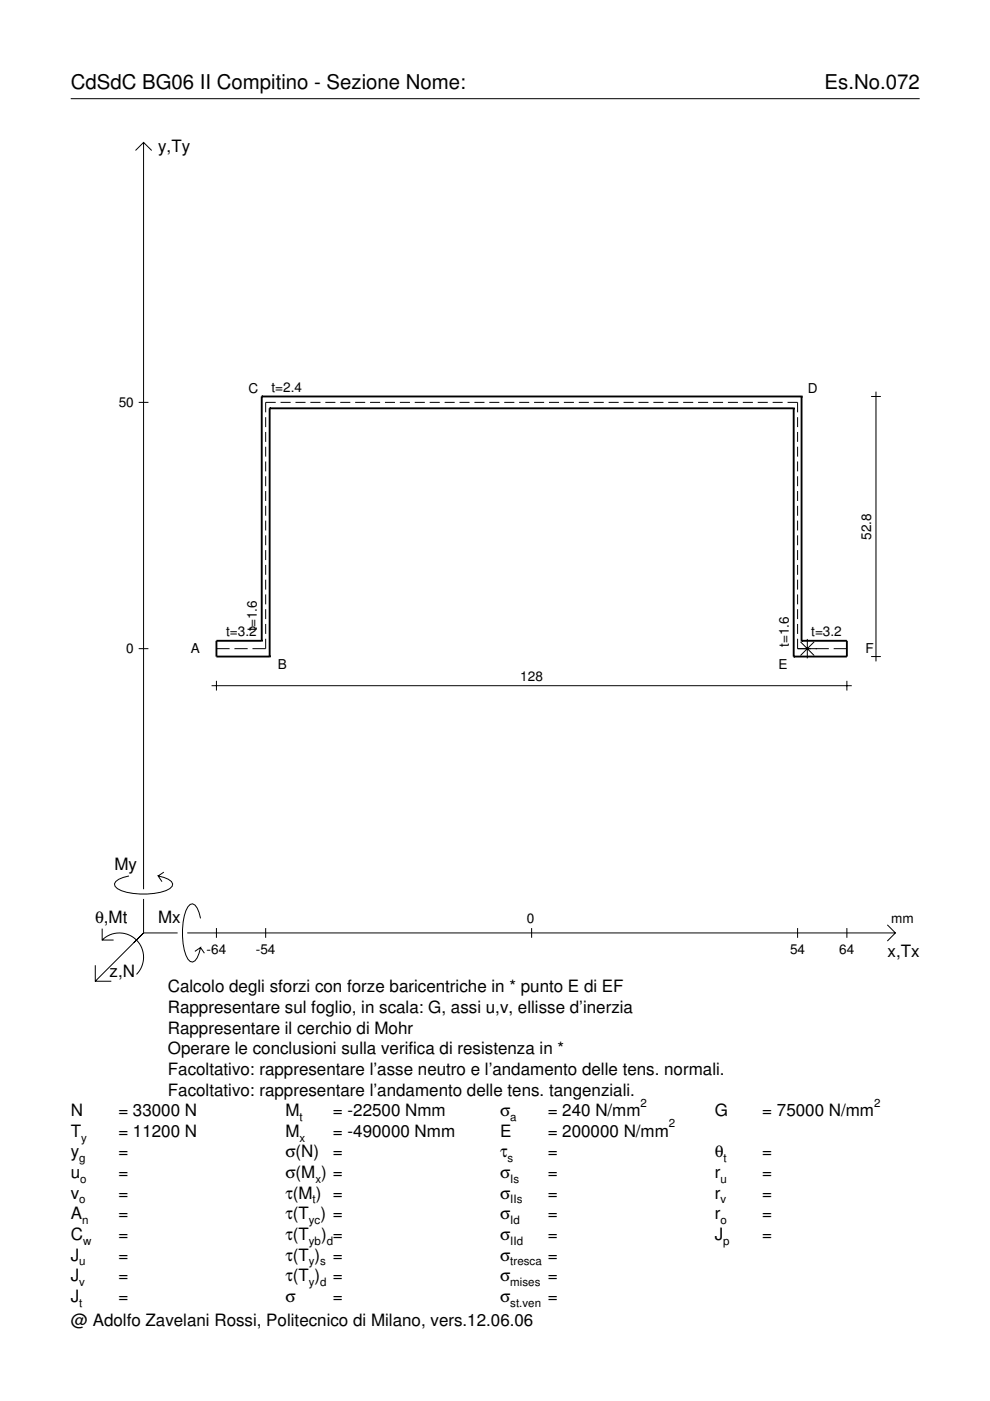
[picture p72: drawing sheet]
<svg xmlns="http://www.w3.org/2000/svg" width="210mm" height="297mm" viewBox="0 0 210 297" stroke-linecap="round" stroke-linejoin="round" font-family="sans-serif">
<defs><g id="words">
<g font-size="4.3">
<text x="15" y="18.9">CdSdC BG06 II Compitino - Sezione Nome:</text>
<text x="174.8" y="18.9">Es.No.072</text>
</g>
<g font-size="3.6">
<text x="33.5" y="32.3">y,Ty</text>
<text x="24.3" y="184.4">My</text>
<text x="20.1" y="195.7">θ,Mt</text>
<text x="33.5" y="195.7">Mx</text>
<text x="188.2" y="203">x,Tx</text>
<text x="23.2" y="207.1">z,N</text>
<text x="35.6" y="210.4">Calcolo degli sforzi con forze baricentriche in * punto E di EF</text>
<text x="35.6" y="214.8">Rappresentare sul foglio, in scala: G, assi u,v, ellisse d’inerzia</text>
<text x="35.6" y="219.2">Rappresentare il cerchio di Mohr</text>
<text x="35.6" y="223.5">Operare le conclusioni sulla verifica di resistenza in *</text>
<text x="35.6" y="227.9">Facoltativo: rappresentare l’asse neutro e l’andamento delle tens. normali.</text>
<text x="35.6" y="232.3">Facoltativo: rappresentare l’andamento delle tens. tangenziali.</text>
<text x="15" y="236.7">N</text>
<text x="25.1" y="236.7">= 33000 N</text>
<text x="60.5" y="236.7">M</text>
<text x="70.6" y="236.7">= -22500 Nmm</text>
<text x="106" y="236.7">σ</text>
<text x="116.1" y="236.7">= 240 N/mm</text>
<text x="151.5" y="236.7">G</text>
<text x="161.6" y="236.7">= 75000 N/mm</text>
<text x="15" y="245.4">y</text>
<text x="15" y="241">T</text>
<text x="25.1" y="241">= 11200 N</text>
<text x="25.1" y="245.4">=</text>
<text x="60.5" y="241">M</text>
<text x="60.5" y="245.4">σ(N)</text>
<text x="70.6" y="241">= -490000 Nmm</text>
<text x="70.6" y="245.4">=</text>
<text x="106" y="241">E</text>
<text x="106" y="245.4">τ</text>
<text x="116.1" y="245.4">=</text>
<text x="116.1" y="241">= 200000 N/mm</text>
<text x="151.5" y="245.4">θ</text>
<text x="161.6" y="245.4">=</text>
<text x="15" y="249.8">u</text>
<text x="25.1" y="249.8">=</text>
<text x="60.5" y="249.8">σ(M ) =</text>
<text x="106" y="249.8">σ</text>
<text x="116.1" y="249.8">=</text>
<text x="151.5" y="249.8">r</text>
<text x="161.6" y="249.8">=</text>
<text x="15" y="254.2">v</text>
<text x="25.1" y="254.2">=</text>
<text x="60.5" y="254.2">τ(M ) =</text>
<text x="106" y="254.2">σ</text>
<text x="116.1" y="254.2">=</text>
<text x="151.5" y="254.2">r</text>
<text x="161.6" y="254.2">=</text>
<text x="15" y="258.5">A</text>
<text x="15" y="262.9">C</text>
<text x="25.1" y="258.5">=</text>
<text x="25.1" y="262.9">=</text>
<text x="60.5" y="258.5">τ(T ) =</text>
<text x="60.5" y="262.9">τ(T</text>
<text x="68.1" y="262.9">) =</text>
<text x="106" y="258.5">σ</text>
<text x="106" y="262.9">σ</text>
<text x="116.1" y="258.5">=</text>
<text x="116.1" y="262.9">=</text>
<text x="151.5" y="258.5">r</text>
<text x="151.5" y="262.9">J</text>
<text x="161.6" y="258.5">=</text>
<text x="161.6" y="262.9">=</text>
<text x="15" y="267.3">J</text>
<text x="25.1" y="267.3">=</text>
<text x="60.5" y="267.3">τ(T )</text>
<text x="70.6" y="267.3">=</text>
<text x="106" y="267.3">σ</text>
<text x="116.1" y="267.3">=</text>
<text x="15" y="271.7">J</text>
<text x="25.1" y="271.7">=</text>
<text x="60.5" y="271.7">τ(T )</text>
<text x="70.6" y="271.7">=</text>
<text x="106" y="271.7">σ</text>
<text x="116.1" y="271.7">=</text>
<text x="15" y="281.2">@ Adolfo Zavelani Rossi, Politecnico di Milano, vers.12.06.06</text>
<text x="15" y="276">J</text>
<text x="25.1" y="276">=</text>
<text x="60.5" y="276">σ</text>
<text x="70.6" y="276">=</text>
<text x="106" y="276">σ</text>
<text x="116.1" y="276">=</text>
</g>
<g font-size="2.9">
<text x="52.7" y="83.3">C</text>
<text x="57.5" y="83">t=2.4</text>
<text x="171.3" y="83.3">D</text>
<text x="25.2" y="86.3">50</text>
<text x="184.7" y="114.4" transform="rotate(-90 184.7 114.4)">52.8</text>
<text x="47.9" y="134.8">t=3.2</text>
<text x="54.5" y="133.8" transform="rotate(-90 54.5 133.8)">t=1.6</text>
<text x="167.2" y="137.1" transform="rotate(-90 167.2 137.1)">t=1.6</text>
<text x="172" y="134.8">t=3.2</text>
<text x="26.8" y="138.5">0</text>
<text x="40.4" y="138.4">A</text>
<text x="58.9" y="141.7">B</text>
<text x="165" y="141.7">E</text>
<text x="183.5" y="138.4">F</text>
<text x="110.3" y="144.4">128</text>
<text x="111.7" y="195.7">0</text>
<text x="189" y="195.7">mm</text>
<text x="43.8" y="202.2">-64</text>
<text x="54.2" y="202.2">-54</text>
<text x="167.5" y="202.2">54</text>
<text x="178" y="202.2">64</text>
</g>
<g font-size="2.4">
<text x="63.5" y="237.7">t</text>
<text x="108.2" y="237.7">a</text>
<text x="135.8" y="234.7">2</text>
<text x="141.8" y="239">2</text>
<text x="185.3" y="234.7">2</text>
<text x="17.2" y="242">y</text>
<text x="63.5" y="242">x</text>
<text x="16.8" y="246.4">g</text>
<text x="17" y="250.8">o</text>
<text x="66.9" y="250.8">x</text>
<text x="107.6" y="246.4">s</text>
<text x="108.2" y="250.8">Is</text>
<text x="152.7" y="250.8">u</text>
<text x="153.4" y="246.4">t</text>
<text x="16.8" y="255.2">o</text>
<text x="66.3" y="255.2">t</text>
<text x="108.2" y="255.2">IIs</text>
<text x="152.7" y="255.2">v</text>
<text x="17.4" y="259.5">n</text>
<text x="17.6" y="263.9">w</text>
<text x="65.5" y="259.5">yc</text>
<text x="65.5" y="263.9">yb d</text>
<text x="108.2" y="259.5">Id</text>
<text x="108.2" y="263.9">IId</text>
<text x="152.7" y="259.5">o</text>
<text x="153.3" y="263.9">p</text>
<text x="16.8" y="268.3">u</text>
<text x="65.5" y="268.3">y s</text>
<text x="108.2" y="268.3">tresca</text>
<text x="16.8" y="272.7">v</text>
<text x="65.5" y="272.7">y d</text>
<text x="108.2" y="272.7">mises</text>
<text x="16.8" y="277">t</text>
<text x="108.2" y="277">st.ven</text>
</g>
</g></defs>
<g fill="none" stroke="#000" stroke-width=".21">
<path d="M15 20.9h180M28.7 31.9l1.7-1.7 1.8 1.7M30.4 30.2v158.3M29.4 85.3h2.1M56.3 88.5v2.1M56.3 91.6v2.1M56.3 94.7v2.1M56.3 97.8v2.1M58.5 85.3h-2.2v2.1M59.5 85.3h2.1M62.6 85.3h2.2M65.8 85.3h2.1"/>
<path d="M69 85.3h2.1M72.1 85.3h2.2M75.3 85.3h2.1M78.5 85.3h2.1M81.6 85.3h2.1M84.8 85.3h2.1M87.9 85.3h2.2M91.1 85.3h2.1M94.3 85.3h2.1M97.4 85.3h2.2M100.6 85.3h2.1M103.7 85.3h2.2"/>
<path d="M106.9 85.3h2.1M110.1 85.3h2.1M113.2 85.3h2.2M116.4 85.3h2.1M119.6 85.3h2.1M122.7 85.3h2.1M125.9 85.3h2.1M129 85.3h2.2M132.2 85.3h2.1M135.4 85.3h2.1M138.5 85.3h2.2M141.7 85.3h2.1"/>
<path d="M144.8 85.3h2.2M148 85.3h2.1M151.2 85.3h2.1M154.3 85.3h2.2M157.5 85.3h2.1M160.7 85.3h2.1M163.8 85.3h2.1M167 85.3h2.1v2.1M169.1 88.5v2.1M169.1 91.6v2.1M169.1 94.7v2.1M169.1 97.8v2.1"/>
<path d="M184.7 84.1h2.1M185.7 83v57.2M56.3 101v2.1M56.3 104.1v2.1M56.3 107.2v2.1M56.3 110.4v2.1M56.3 113.5v2.1M56.3 116.6v2.1M56.3 119.8v2.1M169.1 101v2.1M169.1 104.1v2.1M169.1 107.2v2.1"/>
<path d="M169.1 110.4v2.1M169.1 113.5v2.1M169.1 116.6v2.1M169.1 119.8v2.1M29.4 137.5h2.1M45.9 137.5h2.8M49.7 137.5h2.8M56.3 135.4v2.1h-2.8M56.3 122.9v2.1M56.3 126v2.1M56.3 129.2v2.1M56.3 132.3v2.1"/>
<path d="M169.1 135.4v2.1h6.6M169.1 122.9v2.1M169.1 126v2.1M169.1 129.2v2.1M169.1 132.3v2.1M169.7 136.1l2.9 2.9M171.2 135.5v4.1M172.6 136.1l-2.9 2.9M176.8 137.5h2.8M184.7 139.2h2.1M44.9 145.4h135.7M45.9 144.4v2"/>
<path d="M179.6 144.4v2M21.7 199.3a5.1 5.1 0 0 1 7.2 0 5.1 5.1 0 0 1 0 7.3M21.7 196.9v2.4h2.4M27.3 185.7a3.6 3.6 0 0 0-3 1.7l.1 .5a5.6 5.6 0 0 0 3.8 1.5 13.4 13.4 0 0 0 7.8-1l.5-.5 .1-.5a3.6 3.6 0 0 0-3.1-1.7l.8 1.2M30.4 190.6v7.2M30.4 197.8l-10.2 10.2M30.4 197.8h7.2M34.7 184.9l-1.2 .8M39.7 197.8h150.1M42.5 194.7a3.6 3.6 0 0 0-1.7-3.1l-.5 .2a5.7 5.7 0 0 0-1.5 3.7 13.3 13.3 0 0 0 1 7.9l.5 .5 .5 .1a3.6 3.6 0 0 0 1.7-3.1l-1.2 .8M45.9 196.8v2M56.3 196.8v2"/>
<path d="M112.7 196.8v2M169.1 196.8v2M179.6 196.8v2M188.1 196.1l1.7 1.7-1.7 1.7M20.2 204.7v3.3h3.4M42.5 200.9l.8 1.2"/>
</g>
<g fill="none" stroke="#000" stroke-width=".4">
<path d="M55.5 84.1h.1M55.5 84.1v51.8M55.5 84.1h114.4M57.2 86.6h.1M57.2 86.6v52.6M57.2 86.6h111.1M168.3 86.6h.1M168.3 86.6v52.6M169.9 84.1h.1M169.9 84.1v51.8M55.5 135.9h.1M55.5 135.9h-9.6v3.3h11.3"/>
<path d="M57.2 139.2h.1M168.3 139.2h.1M169.9 135.9h.1M169.9 135.9h9.7v3.3h-11.3"/>
</g>
<use href="#words"/>
</svg>
